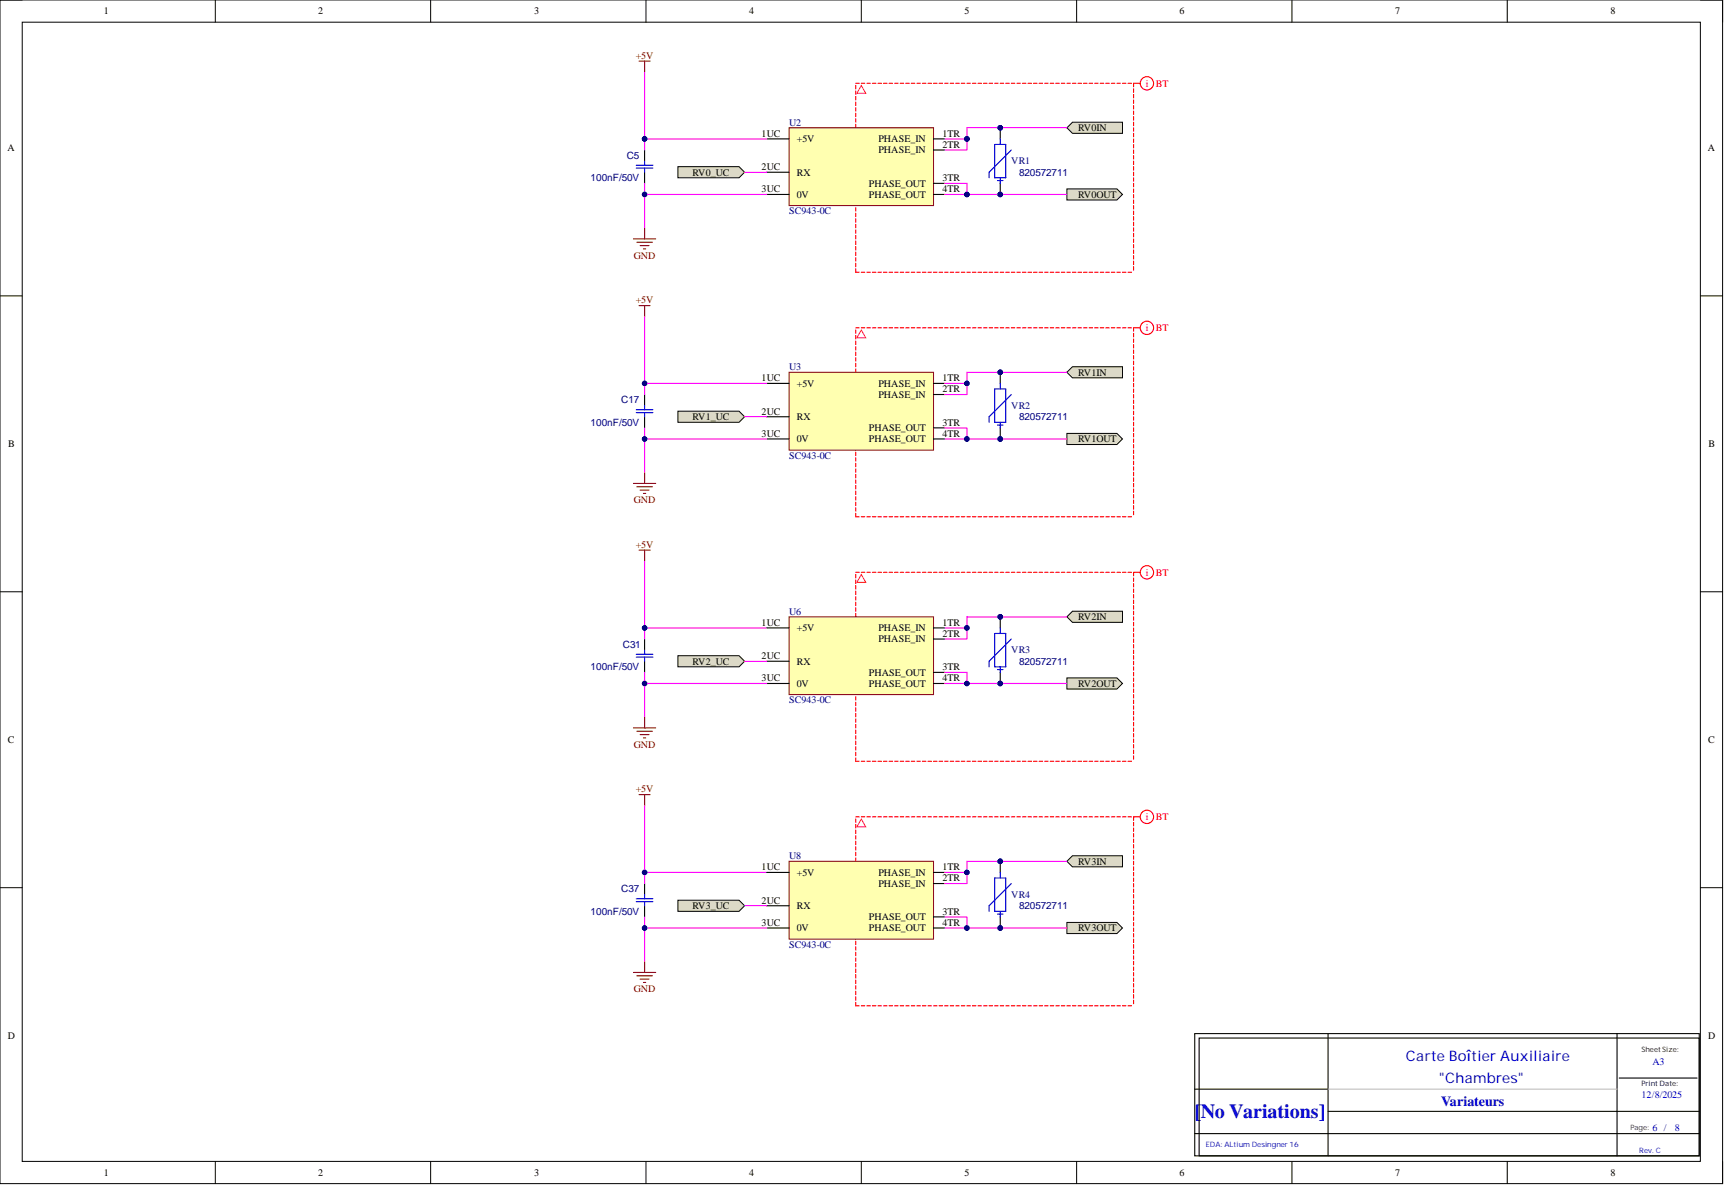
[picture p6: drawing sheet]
<svg xmlns="http://www.w3.org/2000/svg" width="393mm" height="271mm" viewBox="0 0 393 271" stroke-linecap="round" stroke-linejoin="round" font-family="sans-serif">
<defs><g id="words">
<text font-size="4.6" fill="#0000bf" x="272.3" y="254.9">[No Variations]</text>
<g font-size="3.3" fill="#0000bf">
<text x="320.4" y="241.8">Carte Boîtier Auxiliaire</text>
<text x="328" y="246.8">&quot;Chambres&quot;</text>
</g>
<text font-size="3.2" fill="#0000bf" x="328.4" y="252.1">Variateurs</text>
<g font-size="2.3">
<text x="23.6" y="3.3">1</text>
<text x="72.5" y="3.3">2</text>
<text x="121.7" y="3.3">3</text>
<text x="170.7" y="3.3">4</text>
<text x="219.8" y="3.3">5</text>
<text x="268.8" y="3.3">6</text>
<text x="317.9" y="3.3">7</text>
<text x="367" y="3.3">8</text>
<text x="245.7" y="29.9">RV0IN</text>
<text x="1.7" y="34.5">A</text>
<text x="173.6" y="31.2">1UC</text>
<text x="181.6" y="32.4">+5V</text>
<text x="200.2" y="32.4">PHASE_IN</text>
<text x="200.2" y="35">PHASE_IN</text>
<text x="214.8" y="31.2">1TR</text>
<text x="214.8" y="33.7">2TR</text>
<text x="389.2" y="34.5">A</text>
<text x="157.8" y="40">RV0_UC</text>
<text x="173.6" y="38.8">2UC</text>
<text x="181.6" y="40">RX</text>
<text x="214.8" y="41.3">3TR</text>
<text x="173.6" y="43.8">3UC</text>
<text x="181.6" y="45.1">0V</text>
<text x="198" y="42.6">PHASE_OUT</text>
<text x="198" y="45.1">PHASE_OUT</text>
<text x="214.8" y="43.8">4TR</text>
<text x="245.7" y="45.1">RV0OUT</text>
<text x="173.6" y="86.9">1UC</text>
<text x="181.6" y="88.2">+5V</text>
<text x="200.2" y="88.2">PHASE_IN</text>
<text x="214.8" y="86.9">1TR</text>
<text x="214.8" y="89.4">2TR</text>
<text x="245.7" y="85.6">RV1IN</text>
<text x="157.8" y="95.8">RV1_UC</text>
<text x="173.6" y="94.5">2UC</text>
<text x="181.6" y="95.8">RX</text>
<text x="200.2" y="90.7">PHASE_IN</text>
<text x="1.9" y="101.9">B</text>
<text x="173.6" y="99.6">3UC</text>
<text x="181.6" y="100.8">0V</text>
<text x="198" y="98.3">PHASE_OUT</text>
<text x="198" y="100.8">PHASE_OUT</text>
<text x="214.8" y="97">3TR</text>
<text x="214.8" y="99.6">4TR</text>
<text x="245.7" y="100.8">RV1OUT</text>
<text x="389.4" y="101.9">B</text>
<text x="173.6" y="142.6">1UC</text>
<text x="181.6" y="143.9">+5V</text>
<text x="200.2" y="143.9">PHASE_IN</text>
<text x="214.8" y="142.6">1TR</text>
<text x="245.7" y="141.4">RV2IN</text>
<text x="200.2" y="146.4">PHASE_IN</text>
<text x="214.8" y="145.2">2TR</text>
<text x="157.8" y="151.5">RV2_UC</text>
<text x="173.6" y="155.3">3UC</text>
<text x="173.6" y="150.2">2UC</text>
<text x="181.6" y="151.5">RX</text>
<text x="198" y="154">PHASE_OUT</text>
<text x="214.8" y="152.8">3TR</text>
<text x="214.8" y="155.3">4TR</text>
<text x="181.6" y="156.6">0V</text>
<text x="198" y="156.6">PHASE_OUT</text>
<text x="245.7" y="156.6">RV2OUT</text>
<text x="1.8" y="169.4">C</text>
<text x="389.3" y="169.4">C</text>
<text x="245.7" y="197.1">RV3IN</text>
<text x="173.6" y="198.4">1UC</text>
<text x="181.6" y="199.6">+5V</text>
<text x="200.2" y="199.6">PHASE_IN</text>
<text x="200.2" y="202.2">PHASE_IN</text>
<text x="214.8" y="198.4">1TR</text>
<text x="214.8" y="200.9">2TR</text>
<text x="157.8" y="207.2">RV3_UC</text>
<text x="173.6" y="206">2UC</text>
<text x="181.6" y="207.2">RX</text>
<text x="198" y="209.8">PHASE_OUT</text>
<text x="214.8" y="208.5">3TR</text>
<text x="173.6" y="211">3UC</text>
<text x="181.6" y="212.3">0V</text>
<text x="198" y="212.3">PHASE_OUT</text>
<text x="214.8" y="211">4TR</text>
<text x="245.7" y="212.3">RV3OUT</text>
<text x="1.8" y="236.9">D</text>
<text x="389.3" y="236.9">D</text>
<text x="23.6" y="268">1</text>
<text x="72.5" y="268">2</text>
<text x="121.7" y="268">3</text>
<text x="170.7" y="268">4</text>
<text x="219.8" y="268">5</text>
<text x="268.8" y="268">6</text>
<text x="317.9" y="268">7</text>
<text x="367" y="268">8</text>
</g>
<g font-size="2.3" fill="#800000">
<text x="144.9" y="13.4">+5V</text>
<text x="144.4" y="59">GND</text>
<text x="144.9" y="69.2">+5V</text>
<text x="144.4" y="114.8">GND</text>
<text x="144.9" y="124.9">+5V</text>
<text x="144.4" y="170.5">GND</text>
<text x="144.9" y="180.6">+5V</text>
<text x="144.4" y="226.2">GND</text>
</g>
<g font-size="2.3" fill="#f00">
<text x="261.1" y="19.8">i</text>
<text x="263.4" y="19.8">BT</text>
<text x="261.1" y="75.5">i</text>
<text x="263.4" y="75.5">BT</text>
<text x="261.1" y="131.2">i</text>
<text x="263.4" y="131.2">BT</text>
<text x="261.1" y="187">i</text>
<text x="263.4" y="187">BT</text>
</g>
<g font-size="2.3" fill="#000080">
<text x="179.8" y="28.6">U2</text>
<text x="134.6" y="41.3">100nF/50V</text>
<text x="142.8" y="36.2">C5</text>
<text x="230.5" y="37.5">VR1</text>
<text x="232.3" y="40">820572711</text>
<text x="179.8" y="48.9">SC943-0C</text>
<text x="179.8" y="84.4">U3</text>
<text x="141.6" y="92">C17</text>
<text x="230.5" y="93.2">VR2</text>
<text x="232.3" y="95.8">820572711</text>
<text x="134.6" y="97">100nF/50V</text>
<text x="179.8" y="104.6">SC943-0C</text>
<text x="179.8" y="140.1">U6</text>
<text x="141.9" y="147.7">C31</text>
<text x="230.5" y="149">VR3</text>
<text x="134.6" y="152.8">100nF/50V</text>
<text x="232.3" y="151.5">820572711</text>
<text x="179.8" y="160.4">SC943-0C</text>
<text x="179.8" y="195.8">U8</text>
<text x="141.6" y="203.4">C37</text>
<text x="134.6" y="208.5">100nF/50V</text>
<text x="230.5" y="204.7">VR4</text>
<text x="232.3" y="207.2">820572711</text>
<text x="179.8" y="216.1">SC943-0C</text>
</g>
<g font-size="2.3" fill="#00f">
<text x="376.6" y="242.7">A3</text>
<text x="374.1" y="250.3">12/8/2025</text>
<text x="376.6" y="257.9">6 /</text>
<text x="381.7" y="257.9">8</text>
</g>
<text font-size="1.7" fill="#172721" x="374.1" y="239.9">SheetSize:</text>
<text font-size="1.7" fill="#001b31" x="374.1" y="247.5">Print Date:</text>
<text font-size="1.7" fill="#323543" x="371.5" y="257.7">Page:</text>
<g font-size="1.7" fill="#00f">
<text x="274.8" y="261.5">EDA: ALtium Desingner 16</text>
<text x="373.6" y="262.7">Rev. C</text>
</g>
</g></defs>
<g fill="none" stroke="#000" stroke-width=".23">
<path d="M0 0h392.6v269.8h-392.6zM0 0h5.1M49.1 0v5.1M98.1 0v5.1M147.2 0v5.1M196.3 0v5.1M245.4 0v5.1M294.4 0v5.1M343.5 0v5.1M387.5 0h5.1v5.1M5.1 5.1h382.4v259.6h-382.4zM0 67.4h5.1"/>
<path d="M387.5 67.4h5.1M0 134.9h5.1M387.5 134.9h5.1M0 202.4h5.1M387.5 202.4h5.1M49.1 264.7v5.1M98.1 264.7v5.1M147.2 264.7v5.1M196.3 264.7v5.1M245.4 264.7v5.1M294.4 264.7v5.1M343.5 264.7v5.1"/>
<path d="M392.6 264.7v5.1"/>
</g>
<path d="M154.5 38h13.9l1.3 1.3-1.3 1.2h-13.9z" fill-rule="evenodd" fill="#dcd9c7"/>
<path d="M154.5 38h13.9l1.3 1.3-1.3 1.2h-13.9z" fill="none" stroke="#000" stroke-width=".23"/>
<path d="M145.6 13.9h2.6M146.9 13.9v2.6" fill="none" stroke="#800000" stroke-width=".25"/>
<path d="M154.5 93.7h13.9l1.3 1.3-1.3 1.3h-13.9z" fill-rule="evenodd" fill="#dcd9c7"/>
<path d="M154.5 93.7h13.9l1.3 1.3-1.3 1.3h-13.9z" fill="none" stroke="#000" stroke-width=".23"/>
<circle cx="227.9" cy="44.3" r=".51" fill="#000080"/>
<circle cx="227.9" cy="44.3" r=".51" fill="none" stroke="#000080" stroke-width=".23"/>
<circle cx="227.9" cy="29.1" r=".51" fill="#000080"/>
<circle cx="227.9" cy="29.1" r=".51" fill="none" stroke="#000080" stroke-width=".23"/>
<path d="M227.9 41.8v2.5" fill="none" stroke="#000" stroke-width=".25"/>
<circle cx="227.9" cy="44.3" r=".51" fill="#000080"/>
<circle cx="227.9" cy="44.3" r=".51" fill="none" stroke="#000080" stroke-width=".23"/>
<path d="M227.9 29.1v2.6" fill="none" stroke="#000" stroke-width=".25"/>
<circle cx="227.9" cy="29.1" r=".51" fill="#000080"/>
<circle cx="227.9" cy="29.1" r=".51" fill="none" stroke="#000080" stroke-width=".23"/>
<path d="M226.7 32.9h2.5v7.6h-2.5zM227.9 31.7v1.2M230.5 34.2l-5.1 5.1v1.2M227.3 41.2h1.3M227.9 40.5v1.3" fill="none" stroke="#00f" stroke-width=".25"/>
<g fill="none" stroke="#f00" stroke-width=".25">
<path d="M195 19.5v.8M195 19h.8M196.3 19h.8M197.6 19h.7M198.8 19h.8M200.1 19h.8M201.4 19h.7M202.6 19h.8M203.9 19h.8M205.2 19h.7M206.4 19h.8M207.7 19h.8"/>
<path d="M208.9 19h.8M210.2 19h.8M211.5 19h.8M212.7 19h.8M214 19h.8M215.3 19h.8M216.5 19h.8M217.8 19h.8M219.1 19h.8M220.3 19h.8M221.6 19h.8M222.9 19h.8"/>
<path d="M224.1 19h.8M225.4 19h.8M226.7 19h.8M227.9 19h.8M229.2 19h.8M230.5 19h.8M231.7 19h.8M233 19h.8M234.3 19h.8M235.5 19h.8M236.8 19h.8M238.1 19h.8"/>
<path d="M239.3 19h.8M240.6 19h.8M241.9 19h.8M243.1 19h.8M244.4 19h.8M245.7 19h.8M246.9 19h.8M248.2 19h.8M249.5 19h.8M250.7 19h.8M252 19h.8M253.3 19h.8"/>
<path d="M254.5 19h.8M255.8 19h.8M257.1 19h.8M259.9 19h-1.6v.8M195 20.7v.8M195 22v.8M195 23.3v.8M195 24.5v.8M195 25.8v.8M195 27.1v.8M195 28.3v.8M195 29.6v.8"/>
<path d="M195 30.9v.8M195 32.1v.8M195 33.4v.8M195 34.7v.8M195 35.9v.8M195 37.2v.8M195 38.5v.8M195 39.7v.8M258.3 20.3v.8M258.3 21.5v.8M258.3 22.8v.8M258.3 24.1v.8"/>
<path d="M258.3 25.3v.8M258.3 26.6v.8M258.3 27.9v.8M258.3 29.1v.8M258.3 30.4v.8M258.3 31.7v.8M258.3 32.9v.8M258.3 34.2v.8M258.3 35.5v.8M258.3 36.7v.8M258.3 38v.8M258.3 39.3v.8"/>
<path d="M195 41v.8M195 42.3v.8M195 43.5v.8M195 44.8v.8M195 46.1v.8M195 47.3v.8M195 48.6v.8M195 49.9v.8M195 51.1v.8M195 52.4v.8M195 53.7v.8M195 54.9v.8"/>
<path d="M195 56.2v.8M195 57.5v.8M195 58.7v.8M258.3 40.5v.8M258.3 41.8v.8M258.3 43.1v.8M258.3 44.3v.8M258.3 45.6v.8M258.3 46.9v.8M258.3 48.1v.8M258.3 49.4v.8M258.3 50.7v.8"/>
<path d="M258.3 51.9v.8M258.3 53.2v.8M258.3 54.5v.8M258.3 55.7v.8M258.3 57v.8M258.3 58.3v.8M258.3 59.5v.8M195 60v.8M195 61.3v.8h.8M196.3 62.1h.8M197.6 62.1h.7M198.8 62.1h.8"/>
<path d="M200.1 62.1h.8M201.4 62.1h.7M202.6 62.1h.8M203.9 62.1h.8M205.2 62.1h.7M206.4 62.1h.8M207.7 62.1h.8M208.9 62.1h.8M210.2 62.1h.8M211.5 62.1h.8M212.7 62.1h.8M214 62.1h.8"/>
<path d="M215.3 62.1h.8M216.5 62.1h.8M217.8 62.1h.8M219.1 62.1h.8M220.3 62.1h.8M221.6 62.1h.8M222.9 62.1h.8M224.1 62.1h.8M225.4 62.1h.8M226.7 62.1h.8M227.9 62.1h.8M229.2 62.1h.8"/>
<path d="M230.5 62.1h.8M231.7 62.1h.8M233 62.1h.8M234.3 62.1h.8M235.5 62.1h.8M236.8 62.1h.8M238.1 62.1h.8M239.3 62.1h.8M240.6 62.1h.8M241.9 62.1h.8M243.1 62.1h.8M244.4 62.1h.8"/>
<path d="M245.7 62.1h.8M246.9 62.1h.8M248.2 62.1h.8M249.5 62.1h.8M250.7 62.1h.8M252 62.1h.8M253.3 62.1h.8M254.5 62.1h.8M255.8 62.1h.8M257.1 62.1h.8M258.3 60.8v.8"/>
<circle cx="261.4" cy="19" r="1.52"/>
</g>
<path d="M196.3 19.5l1 1.8h-2z" fill="none" stroke="#f33" stroke-width=".23"/>
<path d="M244.4 27.9h11.4v2.5h-11.4l-1.3-1.3z" fill-rule="evenodd" fill="#dcd9c7"/>
<path d="M244.4 27.9h11.4v2.5h-11.4l-1.3-1.3z" fill="none" stroke="#000" stroke-width=".23"/>
<path d="M243.1 43.1h11.4l1.3 1.2-1.3 1.3h-11.4z" fill-rule="evenodd" fill="#dcd9c7"/>
<path d="M243.1 43.1h11.4l1.3 1.2-1.3 1.3h-11.4z" fill="none" stroke="#000" stroke-width=".23"/>
<path d="M146.9 34.2v2.5M146.9 39.3v2.5" fill="none" stroke="#000" stroke-width=".25"/>
<path d="M145 37.7h3.8M145 38.3h3.8M146.9 36.7v1M146.9 38.3v1" fill="none" stroke="#00f" stroke-width=".25"/>
<path d="M144.4 54.5h5M145.1 55.2h3.6M145.9 56h2M146.6 56.7h.6M146.9 51.9v2.6" fill="none" stroke="#800000" stroke-width=".25"/>
<path d="M146.9 41.8v10.1" fill="none" stroke="#f0f" stroke-width=".25"/>
<circle cx="146.9" cy="44.3" r=".51" fill="#000080"/>
<circle cx="146.9" cy="44.3" r=".51" fill="none" stroke="#000080" stroke-width=".23"/>
<path d="M146.9 31.7v2.5" fill="none" stroke="#f0f" stroke-width=".25"/>
<circle cx="146.9" cy="31.7" r=".51" fill="#000080"/>
<circle cx="146.9" cy="31.7" r=".51" fill="none" stroke="#000080" stroke-width=".23"/>
<path d="M179.8 29.1h32.9v17.8h-32.9z" fill-rule="evenodd" fill="#ffffb0"/>
<path d="M179.8 29.1h32.9v17.8h-32.9z" fill="none" stroke="#800000" stroke-width=".23"/>
<path d="M174.8 31.7h5M174.8 39.3h5M212.7 31.7h2.6M212.7 34.2h2.6M174.8 44.3h5M212.7 44.3h2.6M212.7 41.8h2.6" fill="none" stroke="#000" stroke-width=".25"/>
<path d="M220.3 31.7v2.5h-5" fill="none" stroke="#f0f" stroke-width=".25"/>
<circle cx="220.3" cy="31.7" r=".51" fill="#000080"/>
<circle cx="220.3" cy="31.7" r=".51" fill="none" stroke="#000080" stroke-width=".23"/>
<path d="M215.3 44.3h5" fill="none" stroke="#f0f" stroke-width=".25"/>
<circle cx="220.3" cy="44.3" r=".51" fill="#000080"/>
<circle cx="220.3" cy="44.3" r=".51" fill="none" stroke="#000080" stroke-width=".23"/>
<path d="M169.7 39.3h5.1M215.3 31.7h5" fill="none" stroke="#f0f" stroke-width=".25"/>
<circle cx="220.3" cy="31.7" r=".51" fill="#000080"/>
<circle cx="220.3" cy="31.7" r=".51" fill="none" stroke="#000080" stroke-width=".23"/>
<path d="M243.1 29.1h-22.8v2.6" fill="none" stroke="#f0f" stroke-width=".25"/>
<circle cx="220.3" cy="31.7" r=".51" fill="#000080"/>
<circle cx="220.3" cy="31.7" r=".51" fill="none" stroke="#000080" stroke-width=".23"/>
<circle cx="227.9" cy="29.1" r=".51" fill="#000080"/>
<circle cx="227.9" cy="29.1" r=".51" fill="none" stroke="#000080" stroke-width=".23"/>
<path d="M220.3 44.3h22.8" fill="none" stroke="#f0f" stroke-width=".25"/>
<circle cx="227.9" cy="44.3" r=".51" fill="#000080"/>
<circle cx="227.9" cy="44.3" r=".51" fill="none" stroke="#000080" stroke-width=".23"/>
<circle cx="220.3" cy="44.3" r=".51" fill="#000080"/>
<circle cx="220.3" cy="44.3" r=".51" fill="none" stroke="#000080" stroke-width=".23"/>
<path d="M215.3 41.8h5v2.5" fill="none" stroke="#f0f" stroke-width=".25"/>
<circle cx="220.3" cy="44.3" r=".51" fill="#000080"/>
<circle cx="220.3" cy="44.3" r=".51" fill="none" stroke="#000080" stroke-width=".23"/>
<path d="M146.9 31.7h27.9" fill="none" stroke="#f0f" stroke-width=".25"/>
<circle cx="146.9" cy="31.7" r=".51" fill="#000080"/>
<circle cx="146.9" cy="31.7" r=".51" fill="none" stroke="#000080" stroke-width=".23"/>
<path d="M146.9 16.5v15.2" fill="none" stroke="#f0f" stroke-width=".25"/>
<circle cx="146.9" cy="31.7" r=".51" fill="#000080"/>
<circle cx="146.9" cy="31.7" r=".51" fill="none" stroke="#000080" stroke-width=".23"/>
<path d="M146.9 44.3h27.9" fill="none" stroke="#f0f" stroke-width=".25"/>
<circle cx="146.9" cy="44.3" r=".51" fill="#000080"/>
<circle cx="146.9" cy="44.3" r=".51" fill="none" stroke="#000080" stroke-width=".23"/>
<path d="M145.6 69.7h2.6M146.9 69.7v2.5" fill="none" stroke="#800000" stroke-width=".25"/>
<circle cx="227.9" cy="100.1" r=".51" fill="#000080"/>
<circle cx="227.9" cy="100.1" r=".51" fill="none" stroke="#000080" stroke-width=".23"/>
<circle cx="227.9" cy="84.9" r=".51" fill="#000080"/>
<circle cx="227.9" cy="84.9" r=".51" fill="none" stroke="#000080" stroke-width=".23"/>
<path d="M227.9 97.5v2.6" fill="none" stroke="#000" stroke-width=".25"/>
<circle cx="227.9" cy="100.1" r=".51" fill="#000080"/>
<circle cx="227.9" cy="100.1" r=".51" fill="none" stroke="#000080" stroke-width=".23"/>
<path d="M227.9 84.9v2.5" fill="none" stroke="#000" stroke-width=".25"/>
<circle cx="227.9" cy="84.9" r=".51" fill="#000080"/>
<circle cx="227.9" cy="84.9" r=".51" fill="none" stroke="#000080" stroke-width=".23"/>
<path d="M226.7 88.7h2.5v7.6h-2.5zM227.3 96.9h1.3M227.9 87.4v1.3M227.9 96.3v1.2M230.5 89.9l-5.1 5.1v1.3" fill="none" stroke="#00f" stroke-width=".25"/>
<g fill="none" stroke="#f00" stroke-width=".25">
<path d="M195 75.2v.8M195 76.5v.8M195 77.7v.8M195 79v.8M195 74.7h.8M196.3 74.7h.8M197.6 74.7h.7M198.8 74.7h.8M200.1 74.7h.8M201.4 74.7h.7M202.6 74.7h.8M203.9 74.7h.8"/>
<path d="M205.2 74.7h.7M206.4 74.7h.8M207.7 74.7h.8M208.9 74.7h.8M210.2 74.7h.8M211.5 74.7h.8M212.7 74.7h.8M214 74.7h.8M215.3 74.7h.8M216.5 74.7h.8M217.8 74.7h.8M219.1 74.7h.8"/>
<path d="M220.3 74.7h.8M221.6 74.7h.8M222.9 74.7h.8M224.1 74.7h.8M225.4 74.7h.8M226.7 74.7h.8M227.9 74.7h.8M229.2 74.7h.8M230.5 74.7h.8M231.7 74.7h.8M233 74.7h.8M234.3 74.7h.8"/>
<path d="M235.5 74.7h.8M236.8 74.7h.8M238.1 74.7h.8M239.3 74.7h.8M240.6 74.7h.8M241.9 74.7h.8M243.1 74.7h.8M244.4 74.7h.8M245.7 74.7h.8M246.9 74.7h.8M248.2 74.7h.8M249.5 74.7h.8"/>
<path d="M250.7 74.7h.8M252 74.7h.8M253.3 74.7h.8M254.5 74.7h.8M255.8 74.7h.8M257.1 74.7h.8M258.3 76v.8M258.3 77.3v.8M258.3 78.5v.8M258.3 79.8v.8M259.9 74.7h-1.6v.8M195 80.3v.8"/>
<path d="M195 81.5v.8M195 82.8v.8M195 84.1v.8M195 85.3v.8M195 86.6v.8M195 87.9v.8M195 89.1v.8M195 90.4v.8M195 91.7v.8M195 92.9v.8M195 94.2v.8M195 95.5v.8"/>
<path d="M195 96.7v.8M195 98v.8M195 99.3v.8M258.3 81.1v.8M258.3 82.3v.8M258.3 83.6v.8M258.3 84.9v.8M258.3 86.1v.8M258.3 87.4v.8M258.3 88.7v.8M258.3 89.9v.8M258.3 91.2v.8"/>
<path d="M258.3 92.5v.8M258.3 93.7v.8M258.3 95v.8M258.3 96.3v.8M258.3 97.5v.8M258.3 98.8v.8M195 100.5v.8M195 101.8v.8M195 103.1v.8M195 104.3v.8M195 105.6v.8M195 106.9v.8"/>
<path d="M195 108.1v.8M195 109.4v.8M195 110.7v.8M195 111.9v.8M195 113.2v.8M195 114.5v.8M195 115.7v.8M195 117v.8h.8M196.3 117.8h.8M197.6 117.8h.7M198.8 117.8h.8M200.1 117.8h.8"/>
<path d="M201.4 117.8h.7M202.6 117.8h.8M203.9 117.8h.8M205.2 117.8h.7M206.4 117.8h.8M207.7 117.8h.8M208.9 117.8h.8M210.2 117.8h.8M211.5 117.8h.8M212.7 117.8h.8M214 117.8h.8M215.3 117.8h.8"/>
<path d="M216.5 117.8h.8M217.8 117.8h.8M219.1 117.8h.8M220.3 117.8h.8M221.6 117.8h.8M222.9 117.8h.8M224.1 117.8h.8M225.4 117.8h.8M226.7 117.8h.8M227.9 117.8h.8M229.2 117.8h.8M230.5 117.8h.8"/>
<path d="M231.7 117.8h.8M233 117.8h.8M234.3 117.8h.8M235.5 117.8h.8M236.8 117.8h.8M238.1 117.8h.8M239.3 117.8h.8M240.6 117.8h.8M241.9 117.8h.8M243.1 117.8h.8M244.4 117.8h.8M245.7 117.8h.8"/>
<path d="M246.9 117.8h.8M248.2 117.8h.8M249.5 117.8h.8M250.7 117.8h.8M252 117.8h.8M253.3 117.8h.8M254.5 117.8h.8M255.8 117.8h.8M257.1 117.8h.8M258.3 100.1v.8M258.3 101.3v.8M258.3 102.6v.8"/>
<path d="M258.3 103.9v.8M258.3 105.1v.8M258.3 106.4v.8M258.3 107.7v.8M258.3 108.9v.8M258.3 110.2v.8M258.3 111.5v.8M258.3 112.7v.8M258.3 114v.8M258.3 115.3v.8M258.3 116.5v.8"/>
<circle cx="261.4" cy="74.7" r="1.52"/>
</g>
<path d="M196.3 75.2l1 1.8h-2z" fill="none" stroke="#f33" stroke-width=".23"/>
<path d="M244.4 83.6h11.4v2.5h-11.4l-1.3-1.2z" fill-rule="evenodd" fill="#dcd9c7"/>
<path d="M244.4 83.6h11.4v2.5h-11.4l-1.3-1.2z" fill="none" stroke="#000" stroke-width=".23"/>
<path d="M243.1 98.8h11.4l1.3 1.3-1.3 1.2h-11.4z" fill-rule="evenodd" fill="#dcd9c7"/>
<path d="M243.1 98.8h11.4l1.3 1.3-1.3 1.2h-11.4z" fill="none" stroke="#000" stroke-width=".23"/>
<path d="M146.9 89.9v2.6M146.9 95v2.5" fill="none" stroke="#000" stroke-width=".25"/>
<path d="M145 93.4h3.8M145 94.1h3.8M146.9 92.5v.9M146.9 94v1" fill="none" stroke="#00f" stroke-width=".25"/>
<path d="M144.4 110.2h5M145.1 111h3.6M145.9 111.7h2M146.6 112.5h.6M146.9 107.7v2.5" fill="none" stroke="#800000" stroke-width=".25"/>
<path d="M146.9 97.5v10.2" fill="none" stroke="#f0f" stroke-width=".25"/>
<circle cx="146.9" cy="100.1" r=".51" fill="#000080"/>
<circle cx="146.9" cy="100.1" r=".51" fill="none" stroke="#000080" stroke-width=".23"/>
<path d="M179.8 84.9h32.9v17.7h-32.9z" fill-rule="evenodd" fill="#ffffb0"/>
<path d="M179.8 84.9h32.9v17.7h-32.9z" fill="none" stroke="#800000" stroke-width=".23"/>
<path d="M174.8 87.4h5M174.8 95h5M212.7 87.4h2.6M212.7 97.5h2.6M212.7 89.9h2.6M174.8 100.1h5M212.7 100.1h2.6" fill="none" stroke="#000" stroke-width=".25"/>
<path d="M215.3 100.1h27.8" fill="none" stroke="#f0f" stroke-width=".25"/>
<circle cx="220.3" cy="100.1" r=".51" fill="#000080"/>
<circle cx="220.3" cy="100.1" r=".51" fill="none" stroke="#000080" stroke-width=".23"/>
<circle cx="227.9" cy="100.1" r=".51" fill="#000080"/>
<circle cx="227.9" cy="100.1" r=".51" fill="none" stroke="#000080" stroke-width=".23"/>
<path d="M169.7 95h5.1M243.1 84.9h-22.8v2.5" fill="none" stroke="#f0f" stroke-width=".25"/>
<circle cx="220.3" cy="87.4" r=".51" fill="#000080"/>
<circle cx="220.3" cy="87.4" r=".51" fill="none" stroke="#000080" stroke-width=".23"/>
<circle cx="227.9" cy="84.9" r=".51" fill="#000080"/>
<circle cx="227.9" cy="84.9" r=".51" fill="none" stroke="#000080" stroke-width=".23"/>
<path d="M215.3 97.5h5v2.6" fill="none" stroke="#f0f" stroke-width=".25"/>
<circle cx="220.3" cy="100.1" r=".51" fill="#000080"/>
<circle cx="220.3" cy="100.1" r=".51" fill="none" stroke="#000080" stroke-width=".23"/>
<path d="M146.9 72.2v15.2" fill="none" stroke="#f0f" stroke-width=".25"/>
<circle cx="146.9" cy="87.4" r=".51" fill="#000080"/>
<circle cx="146.9" cy="87.4" r=".51" fill="none" stroke="#000080" stroke-width=".23"/>
<path d="M146.9 100.1h27.9" fill="none" stroke="#f0f" stroke-width=".25"/>
<circle cx="146.9" cy="100.1" r=".51" fill="#000080"/>
<circle cx="146.9" cy="100.1" r=".51" fill="none" stroke="#000080" stroke-width=".23"/>
<path d="M154.5 149.5h13.9l1.3 1.2-1.3 1.3h-13.9z" fill-rule="evenodd" fill="#dcd9c7"/>
<path d="M154.5 149.5h13.9l1.3 1.2-1.3 1.3h-13.9z" fill="none" stroke="#000" stroke-width=".23"/>
<path d="M145.6 125.4h2.6M146.9 125.4v2.5" fill="none" stroke="#800000" stroke-width=".25"/>
<circle cx="227.9" cy="155.8" r=".51" fill="#000080"/>
<circle cx="227.9" cy="155.8" r=".51" fill="none" stroke="#000080" stroke-width=".23"/>
<circle cx="227.9" cy="140.6" r=".51" fill="#000080"/>
<circle cx="227.9" cy="140.6" r=".51" fill="none" stroke="#000080" stroke-width=".23"/>
<path d="M227.9 153.3v2.5" fill="none" stroke="#000" stroke-width=".25"/>
<circle cx="227.9" cy="155.8" r=".51" fill="#000080"/>
<circle cx="227.9" cy="155.8" r=".51" fill="none" stroke="#000080" stroke-width=".23"/>
<path d="M227.9 140.6v2.5" fill="none" stroke="#000" stroke-width=".25"/>
<circle cx="227.9" cy="140.6" r=".51" fill="#000080"/>
<circle cx="227.9" cy="140.6" r=".51" fill="none" stroke="#000080" stroke-width=".23"/>
<path d="M226.7 144.4h2.5v7.6h-2.5zM227.3 152.6h1.3M227.9 143.1v1.3M227.9 152v1.3M230.5 145.7l-5.1 5v1.3" fill="none" stroke="#00f" stroke-width=".25"/>
<g fill="none" stroke="#f00" stroke-width=".25">
<path d="M195 130.9v.8M195 132.2v.8M195 133.5v.8M195 134.7v.8M195 136v.8M195 137.3v.8M195 138.5v.8M195 139.8v.8M195 130.5h.8M196.3 130.5h.8M197.6 130.5h.7M198.8 130.5h.8"/>
<path d="M200.1 130.5h.8M201.4 130.5h.7M202.6 130.5h.8M203.9 130.5h.8M205.2 130.5h.7M206.4 130.5h.8M207.7 130.5h.8M208.9 130.5h.8M210.2 130.5h.8M211.5 130.5h.8M212.7 130.5h.8M214 130.5h.8"/>
<path d="M215.3 130.5h.8M216.5 130.5h.8M217.8 130.5h.8M219.1 130.5h.8M220.3 130.5h.8M221.6 130.5h.8M222.9 130.5h.8M224.1 130.5h.8M225.4 130.5h.8M226.7 130.5h.8M227.9 130.5h.8M229.2 130.5h.8"/>
<path d="M230.5 130.5h.8M231.7 130.5h.8M233 130.5h.8M234.3 130.5h.8M235.5 130.5h.8M236.8 130.5h.8M238.1 130.5h.8M239.3 130.5h.8M240.6 130.5h.8M241.9 130.5h.8M243.1 130.5h.8M244.4 130.5h.8"/>
<path d="M245.7 130.5h.8M246.9 130.5h.8M248.2 130.5h.8M249.5 130.5h.8M250.7 130.5h.8M252 130.5h.8M253.3 130.5h.8M254.5 130.5h.8M255.8 130.5h.8M257.1 130.5h.8M258.3 131.7v.8M258.3 133v.8"/>
<path d="M258.3 134.3v.8M258.3 135.5v.8M258.3 136.8v.8M258.3 138.1v.8M258.3 139.3v.8M259.9 130.5h-1.6v.8M195 141.1v.8M195 142.3v.8M195 143.6v.8M195 144.9v.8M195 146.1v.8M195 147.4v.8"/>
<path d="M195 148.7v.8M195 149.9v.8M195 151.2v.8M195 152.5v.8M195 153.7v.8M195 155v.8M195 156.3v.8M195 157.5v.8M195 158.8v.8M258.3 140.6v.8M258.3 141.9v.8M258.3 143.1v.8"/>
<path d="M258.3 144.4v.8M258.3 145.7v.8M258.3 146.9v.8M258.3 148.2v.8M258.3 149.5v.8M258.3 150.7v.8M258.3 152v.8M258.3 153.3v.8M258.3 154.5v.8M258.3 155.8v.8M258.3 157.1v.8M258.3 158.3v.8"/>
<path d="M258.3 159.6v.8M195 160.1v.8M195 161.3v.8M195 162.6v.8M195 163.9v.8M195 165.1v.8M195 166.4v.8M195 167.7v.8M195 168.9v.8M195 170.2v.8M195 171.5v.8M195 172.7v.8h.8"/>
<path d="M196.3 173.5h.8M197.6 173.5h.7M198.8 173.5h.8M200.1 173.5h.8M201.4 173.5h.7M202.6 173.5h.8M203.9 173.5h.8M205.2 173.5h.7M206.4 173.5h.8M207.7 173.5h.8M208.9 173.5h.8M210.2 173.5h.8"/>
<path d="M211.5 173.5h.8M212.7 173.5h.8M214 173.5h.8M215.3 173.5h.8M216.5 173.5h.8M217.8 173.5h.8M219.1 173.5h.8M220.3 173.5h.8M221.6 173.5h.8M222.9 173.5h.8M224.1 173.5h.8M225.4 173.5h.8"/>
<path d="M226.7 173.5h.8M227.9 173.5h.8M229.2 173.5h.8M230.5 173.5h.8M231.7 173.5h.8M233 173.5h.8M234.3 173.5h.8M235.5 173.5h.8M236.8 173.5h.8M238.1 173.5h.8M239.3 173.5h.8M240.6 173.5h.8"/>
<path d="M241.9 173.5h.8M243.1 173.5h.8M244.4 173.5h.8M245.7 173.5h.8M246.9 173.5h.8M248.2 173.5h.8M249.5 173.5h.8M250.7 173.5h.8M252 173.5h.8M253.3 173.5h.8M254.5 173.5h.8M255.8 173.5h.8"/>
<path d="M257.1 173.5h.8M258.3 160.9v.8M258.3 162.1v.8M258.3 163.4v.8M258.3 164.7v.8M258.3 165.9v.8M258.3 167.2v.8M258.3 168.5v.8M258.3 169.7v.8M258.3 171v.8M258.3 172.3v.8"/>
<circle cx="261.4" cy="130.5" r="1.52"/>
</g>
<path d="M196.3 131l1 1.7h-2z" fill="none" stroke="#f33" stroke-width=".23"/>
<path d="M244.4 139.3h11.4v2.6h-11.4l-1.3-1.3z" fill-rule="evenodd" fill="#dcd9c7"/>
<path d="M244.4 139.3h11.4v2.6h-11.4l-1.3-1.3z" fill="none" stroke="#000" stroke-width=".23"/>
<path d="M243.1 154.5h11.4l1.3 1.3-1.3 1.3h-11.4z" fill-rule="evenodd" fill="#dcd9c7"/>
<path d="M243.1 154.5h11.4l1.3 1.3-1.3 1.3h-11.4z" fill="none" stroke="#000" stroke-width=".23"/>
<path d="M146.9 145.7v2.5M146.9 150.7v2.6" fill="none" stroke="#000" stroke-width=".25"/>
<path d="M145 149.1h3.8M145 149.8h3.8M146.9 148.2v.9M146.9 149.8v.9" fill="none" stroke="#00f" stroke-width=".25"/>
<path d="M144.4 165.9h5M145.1 166.7h3.6M145.9 167.5h2M146.6 168.2h.6M146.9 163.4v2.5" fill="none" stroke="#800000" stroke-width=".25"/>
<path d="M146.9 153.3v10.1" fill="none" stroke="#f0f" stroke-width=".25"/>
<circle cx="146.9" cy="155.8" r=".51" fill="#000080"/>
<circle cx="146.9" cy="155.8" r=".51" fill="none" stroke="#000080" stroke-width=".23"/>
<path d="M174.8 143.1h-27.9v2.6" fill="none" stroke="#f0f" stroke-width=".25"/>
<circle cx="146.9" cy="143.1" r=".51" fill="#000080"/>
<circle cx="146.9" cy="143.1" r=".51" fill="none" stroke="#000080" stroke-width=".23"/>
<path d="M179.8 140.6h32.9v17.7h-32.9z" fill-rule="evenodd" fill="#ffffb0"/>
<path d="M179.8 140.6h32.9v17.7h-32.9z" fill="none" stroke="#800000" stroke-width=".23"/>
<path d="M174.8 143.1h5M174.8 155.8h5M174.8 150.7h5M212.7 143.1h2.6M212.7 155.8h2.6M212.7 153.3h2.6M212.7 145.7h2.6" fill="none" stroke="#000" stroke-width=".25"/>
<path d="M215.3 143.1h5v2.6h-5" fill="none" stroke="#f0f" stroke-width=".25"/>
<circle cx="220.3" cy="143.1" r=".51" fill="#000080"/>
<circle cx="220.3" cy="143.1" r=".51" fill="none" stroke="#000080" stroke-width=".23"/>
<path d="M215.3 155.8h27.8" fill="none" stroke="#f0f" stroke-width=".25"/>
<circle cx="220.3" cy="155.8" r=".51" fill="#000080"/>
<circle cx="220.3" cy="155.8" r=".51" fill="none" stroke="#000080" stroke-width=".23"/>
<circle cx="227.9" cy="155.8" r=".51" fill="#000080"/>
<circle cx="227.9" cy="155.8" r=".51" fill="none" stroke="#000080" stroke-width=".23"/>
<path d="M169.7 150.7h5.1M243.1 140.6h-22.8v2.5" fill="none" stroke="#f0f" stroke-width=".25"/>
<circle cx="220.3" cy="143.1" r=".51" fill="#000080"/>
<circle cx="220.3" cy="143.1" r=".51" fill="none" stroke="#000080" stroke-width=".23"/>
<circle cx="227.9" cy="140.6" r=".51" fill="#000080"/>
<circle cx="227.9" cy="140.6" r=".51" fill="none" stroke="#000080" stroke-width=".23"/>
<path d="M215.3 153.3h5v2.5" fill="none" stroke="#f0f" stroke-width=".25"/>
<circle cx="220.3" cy="155.8" r=".51" fill="#000080"/>
<circle cx="220.3" cy="155.8" r=".51" fill="none" stroke="#000080" stroke-width=".23"/>
<path d="M146.9 127.9v15.2" fill="none" stroke="#f0f" stroke-width=".25"/>
<circle cx="146.9" cy="143.1" r=".51" fill="#000080"/>
<circle cx="146.9" cy="143.1" r=".51" fill="none" stroke="#000080" stroke-width=".23"/>
<path d="M146.9 155.8h27.9" fill="none" stroke="#f0f" stroke-width=".25"/>
<circle cx="146.9" cy="155.8" r=".51" fill="#000080"/>
<circle cx="146.9" cy="155.8" r=".51" fill="none" stroke="#000080" stroke-width=".23"/>
<path d="M174.8 87.4h-27.9v2.5" fill="none" stroke="#f0f" stroke-width=".25"/>
<circle cx="146.9" cy="87.4" r=".51" fill="#000080"/>
<circle cx="146.9" cy="87.4" r=".51" fill="none" stroke="#000080" stroke-width=".23"/>
<path d="M215.3 87.4h5v2.5h-5" fill="none" stroke="#f0f" stroke-width=".25"/>
<circle cx="220.3" cy="87.4" r=".51" fill="#000080"/>
<circle cx="220.3" cy="87.4" r=".51" fill="none" stroke="#000080" stroke-width=".23"/>
<path d="M154.5 205.2h13.9l1.3 1.3-1.3 1.2h-13.9z" fill-rule="evenodd" fill="#dcd9c7"/>
<path d="M154.5 205.2h13.9l1.3 1.3-1.3 1.2h-13.9z" fill="none" stroke="#000" stroke-width=".23"/>
<path d="M145.6 181.1h2.6M146.9 181.1v2.6" fill="none" stroke="#800000" stroke-width=".25"/>
<circle cx="227.9" cy="211.5" r=".51" fill="#000080"/>
<circle cx="227.9" cy="211.5" r=".51" fill="none" stroke="#000080" stroke-width=".23"/>
<circle cx="227.9" cy="196.3" r=".51" fill="#000080"/>
<circle cx="227.9" cy="196.3" r=".51" fill="none" stroke="#000080" stroke-width=".23"/>
<path d="M227.9 209v2.5" fill="none" stroke="#000" stroke-width=".25"/>
<circle cx="227.9" cy="211.5" r=".51" fill="#000080"/>
<circle cx="227.9" cy="211.5" r=".51" fill="none" stroke="#000080" stroke-width=".23"/>
<path d="M227.9 196.3v2.6" fill="none" stroke="#000" stroke-width=".25"/>
<circle cx="227.9" cy="196.3" r=".51" fill="#000080"/>
<circle cx="227.9" cy="196.3" r=".51" fill="none" stroke="#000080" stroke-width=".23"/>
<path d="M227.9 198.9v1.2M226.7 200.1h2.5v7.6h-2.5zM227.3 208.4h1.3M227.9 207.7v1.3M230.5 201.4l-5.1 5.1v1.2" fill="none" stroke="#00f" stroke-width=".25"/>
<g fill="none" stroke="#f00" stroke-width=".25">
<path d="M195 186.7v.8M195 187.9v.8M195 189.2v.8M195 190.5v.8M195 191.7v.8M195 193v.8M195 194.3v.8M195 195.5v.8M195 196.8v.8M195 198.1v.8M195 199.3v.8M195 186.2h.8"/>
<path d="M196.3 186.2h.8M197.6 186.2h.7M198.8 186.2h.8M200.1 186.2h.8M201.4 186.2h.7M202.6 186.2h.8M203.9 186.2h.8M205.2 186.2h.7M206.4 186.2h.8M207.7 186.2h.8M208.9 186.2h.8M210.2 186.2h.8"/>
<path d="M211.5 186.2h.8M212.7 186.2h.8M214 186.2h.8M215.3 186.2h.8M216.5 186.2h.8M217.8 186.2h.8M219.1 186.2h.8M220.3 186.2h.8M221.6 186.2h.8M222.9 186.2h.8M224.1 186.2h.8M225.4 186.2h.8"/>
<path d="M226.7 186.2h.8M227.9 186.2h.8M229.2 186.2h.8M230.5 186.2h.8M231.7 186.2h.8M233 186.2h.8M234.3 186.2h.8M235.5 186.2h.8M236.8 186.2h.8M238.1 186.2h.8M239.3 186.2h.8M240.6 186.2h.8"/>
<path d="M241.9 186.2h.8M243.1 186.2h.8M244.4 186.2h.8M245.7 186.2h.8M246.9 186.2h.8M248.2 186.2h.8M249.5 186.2h.8M250.7 186.2h.8M252 186.2h.8M253.3 186.2h.8M254.5 186.2h.8M255.8 186.2h.8"/>
<path d="M257.1 186.2h.8M258.3 187.5v.8M258.3 188.7v.8M258.3 190v.8M258.3 191.3v.8M258.3 192.5v.8M258.3 193.8v.8M258.3 195.1v.8M258.3 196.3v.8M258.3 197.6v.8M258.3 198.9v.8M259.9 186.2h-1.6v.8"/>
<path d="M195 200.6v.8M195 201.9v.8M195 203.1v.8M195 204.4v.8M195 205.7v.8M195 206.9v.8M195 208.2v.8M195 209.5v.8M195 210.7v.8M195 212v.8M195 213.3v.8M195 214.5v.8"/>
<path d="M195 215.8v.8M195 217.1v.8M195 218.3v.8M195 219.6v.8M258.3 200.1v.8M258.3 201.4v.8M258.3 202.7v.8M258.3 203.9v.8M258.3 205.2v.8M258.3 206.5v.8M258.3 207.7v.8M258.3 209v.8"/>
<path d="M258.3 210.3v.8M258.3 211.5v.8M258.3 212.8v.8M258.3 214.1v.8M258.3 215.3v.8M258.3 216.6v.8M258.3 217.9v.8M258.3 219.1v.8M195 220.9v.8M195 222.2v.7M195 223.4v.8M195 224.7v.8"/>
<path d="M195 226v.7M195 227.2v.8M195 228.5v.8h.8M196.3 229.3h.8M197.6 229.3h.7M198.8 229.3h.8M200.1 229.3h.8M201.4 229.3h.7M202.6 229.3h.8M203.9 229.3h.8M205.2 229.3h.7M206.4 229.3h.8"/>
<path d="M207.7 229.3h.8M208.9 229.3h.8M210.2 229.3h.8M211.5 229.3h.8M212.7 229.3h.8M214 229.3h.8M215.3 229.3h.8M216.5 229.3h.8M217.8 229.3h.8M219.1 229.3h.8M220.3 229.3h.8M221.6 229.3h.8"/>
<path d="M222.9 229.3h.8M224.1 229.3h.8M225.4 229.3h.8M226.7 229.3h.8M227.9 229.3h.8M229.2 229.3h.8M230.5 229.3h.8M231.7 229.3h.8M233 229.3h.8M234.3 229.3h.8M235.5 229.3h.8M236.8 229.3h.8"/>
<path d="M238.1 229.3h.8M239.3 229.3h.8M240.6 229.3h.8M241.9 229.3h.8M243.1 229.3h.8M244.4 229.3h.8M245.7 229.3h.8M246.9 229.3h.8M248.2 229.3h.8M249.5 229.3h.8M250.7 229.3h.8M252 229.3h.8"/>
<path d="M253.3 229.3h.8M254.5 229.3h.8M255.8 229.3h.8M257.1 229.3h.8M258.3 220.4v.8M258.3 221.7v.8M258.3 222.9v.8M258.3 224.2v.8M258.3 225.5v.8M258.3 226.7v.8M258.3 228v.8"/>
<circle cx="261.4" cy="186.2" r="1.52"/>
</g>
<path d="M196.3 186.7l1 1.8h-2z" fill="none" stroke="#f33" stroke-width=".23"/>
<path d="M244.4 195.1h11.4v2.5h-11.4l-1.3-1.3z" fill-rule="evenodd" fill="#dcd9c7"/>
<path d="M244.4 195.1h11.4v2.5h-11.4l-1.3-1.3z" fill="none" stroke="#000" stroke-width=".23"/>
<path d="M243.1 210.3h11.4l1.3 1.2-1.3 1.3h-11.4z" fill-rule="evenodd" fill="#dcd9c7"/>
<path d="M243.1 210.3h11.4l1.3 1.2-1.3 1.3h-11.4z" fill="none" stroke="#000" stroke-width=".23"/>
<path d="M146.9 201.4v2.5M146.9 206.5v2.5" fill="none" stroke="#000" stroke-width=".25"/>
<path d="M145 204.9h3.8M145 205.5h3.8M146.9 203.9v1M146.9 205.5v1" fill="none" stroke="#00f" stroke-width=".25"/>
<path d="M146.9 219.1v2.6M144.4 221.7h5M145.1 222.4h3.6M145.9 223.2h2M146.6 224h.6" fill="none" stroke="#800000" stroke-width=".25"/>
<path d="M146.9 209v10.1" fill="none" stroke="#f0f" stroke-width=".25"/>
<circle cx="146.9" cy="211.5" r=".51" fill="#000080"/>
<circle cx="146.9" cy="211.5" r=".51" fill="none" stroke="#000080" stroke-width=".23"/>
<path d="M174.8 198.9h-27.9v2.5" fill="none" stroke="#f0f" stroke-width=".25"/>
<circle cx="146.9" cy="198.9" r=".51" fill="#000080"/>
<circle cx="146.9" cy="198.9" r=".51" fill="none" stroke="#000080" stroke-width=".23"/>
<path d="M179.8 196.3h32.9v17.8h-32.9z" fill-rule="evenodd" fill="#ffffb0"/>
<path d="M179.8 196.3h32.9v17.8h-32.9z" fill="none" stroke="#800000" stroke-width=".23"/>
<path d="M174.8 198.9h5M212.7 198.9h2.6M174.8 211.5h5M174.8 206.5h5M212.7 211.5h2.6M212.7 209h2.6M212.7 201.4h2.6" fill="none" stroke="#000" stroke-width=".25"/>
<path d="M215.3 198.9h5v2.5h-5" fill="none" stroke="#f0f" stroke-width=".25"/>
<circle cx="220.3" cy="198.9" r=".51" fill="#000080"/>
<circle cx="220.3" cy="198.9" r=".51" fill="none" stroke="#000080" stroke-width=".23"/>
<path d="M215.3 211.5h27.8" fill="none" stroke="#f0f" stroke-width=".25"/>
<circle cx="220.3" cy="211.5" r=".51" fill="#000080"/>
<circle cx="220.3" cy="211.5" r=".51" fill="none" stroke="#000080" stroke-width=".23"/>
<circle cx="227.9" cy="211.5" r=".51" fill="#000080"/>
<circle cx="227.9" cy="211.5" r=".51" fill="none" stroke="#000080" stroke-width=".23"/>
<path d="M243.1 196.3h-22.8v2.6M169.7 206.5h5.1" fill="none" stroke="#f0f" stroke-width=".25"/>
<circle cx="220.3" cy="198.9" r=".51" fill="#000080"/>
<circle cx="220.3" cy="198.9" r=".51" fill="none" stroke="#000080" stroke-width=".23"/>
<circle cx="227.9" cy="196.3" r=".51" fill="#000080"/>
<circle cx="227.9" cy="196.3" r=".51" fill="none" stroke="#000080" stroke-width=".23"/>
<path d="M215.3 209h5v2.5" fill="none" stroke="#f0f" stroke-width=".25"/>
<circle cx="220.3" cy="211.5" r=".51" fill="#000080"/>
<circle cx="220.3" cy="211.5" r=".51" fill="none" stroke="#000080" stroke-width=".23"/>
<path d="M146.9 183.7v15.2" fill="none" stroke="#f0f" stroke-width=".25"/>
<circle cx="146.9" cy="198.9" r=".51" fill="#000080"/>
<circle cx="146.9" cy="198.9" r=".51" fill="none" stroke="#000080" stroke-width=".23"/>
<path d="M146.9 211.5h27.9" fill="none" stroke="#f0f" stroke-width=".25"/>
<circle cx="146.9" cy="211.5" r=".51" fill="#000080"/>
<circle cx="146.9" cy="211.5" r=".51" fill="none" stroke="#000080" stroke-width=".23"/>
<path d="M272.3 235.6h115v27.9h-115z" fill="none" stroke="#110f0a" stroke-width=".25"/>
<path d="M273.3 236.6h114v26.9h-114zM302.7 235.6v27.9M272.3 248.3h30.4M302.7 253.3h84.6" fill="none" stroke="#080d02" stroke-width=".25"/>
<path d="M368.5 235.6v27.9M272.3 258.4h115M369 245.7h17.7" fill="none" stroke="#000" stroke-width=".25"/>
<path d="M302.7 248.3h65.8" fill="none" stroke="#beb5b2" stroke-width=".25"/>
<use href="#words"/>
</svg>
